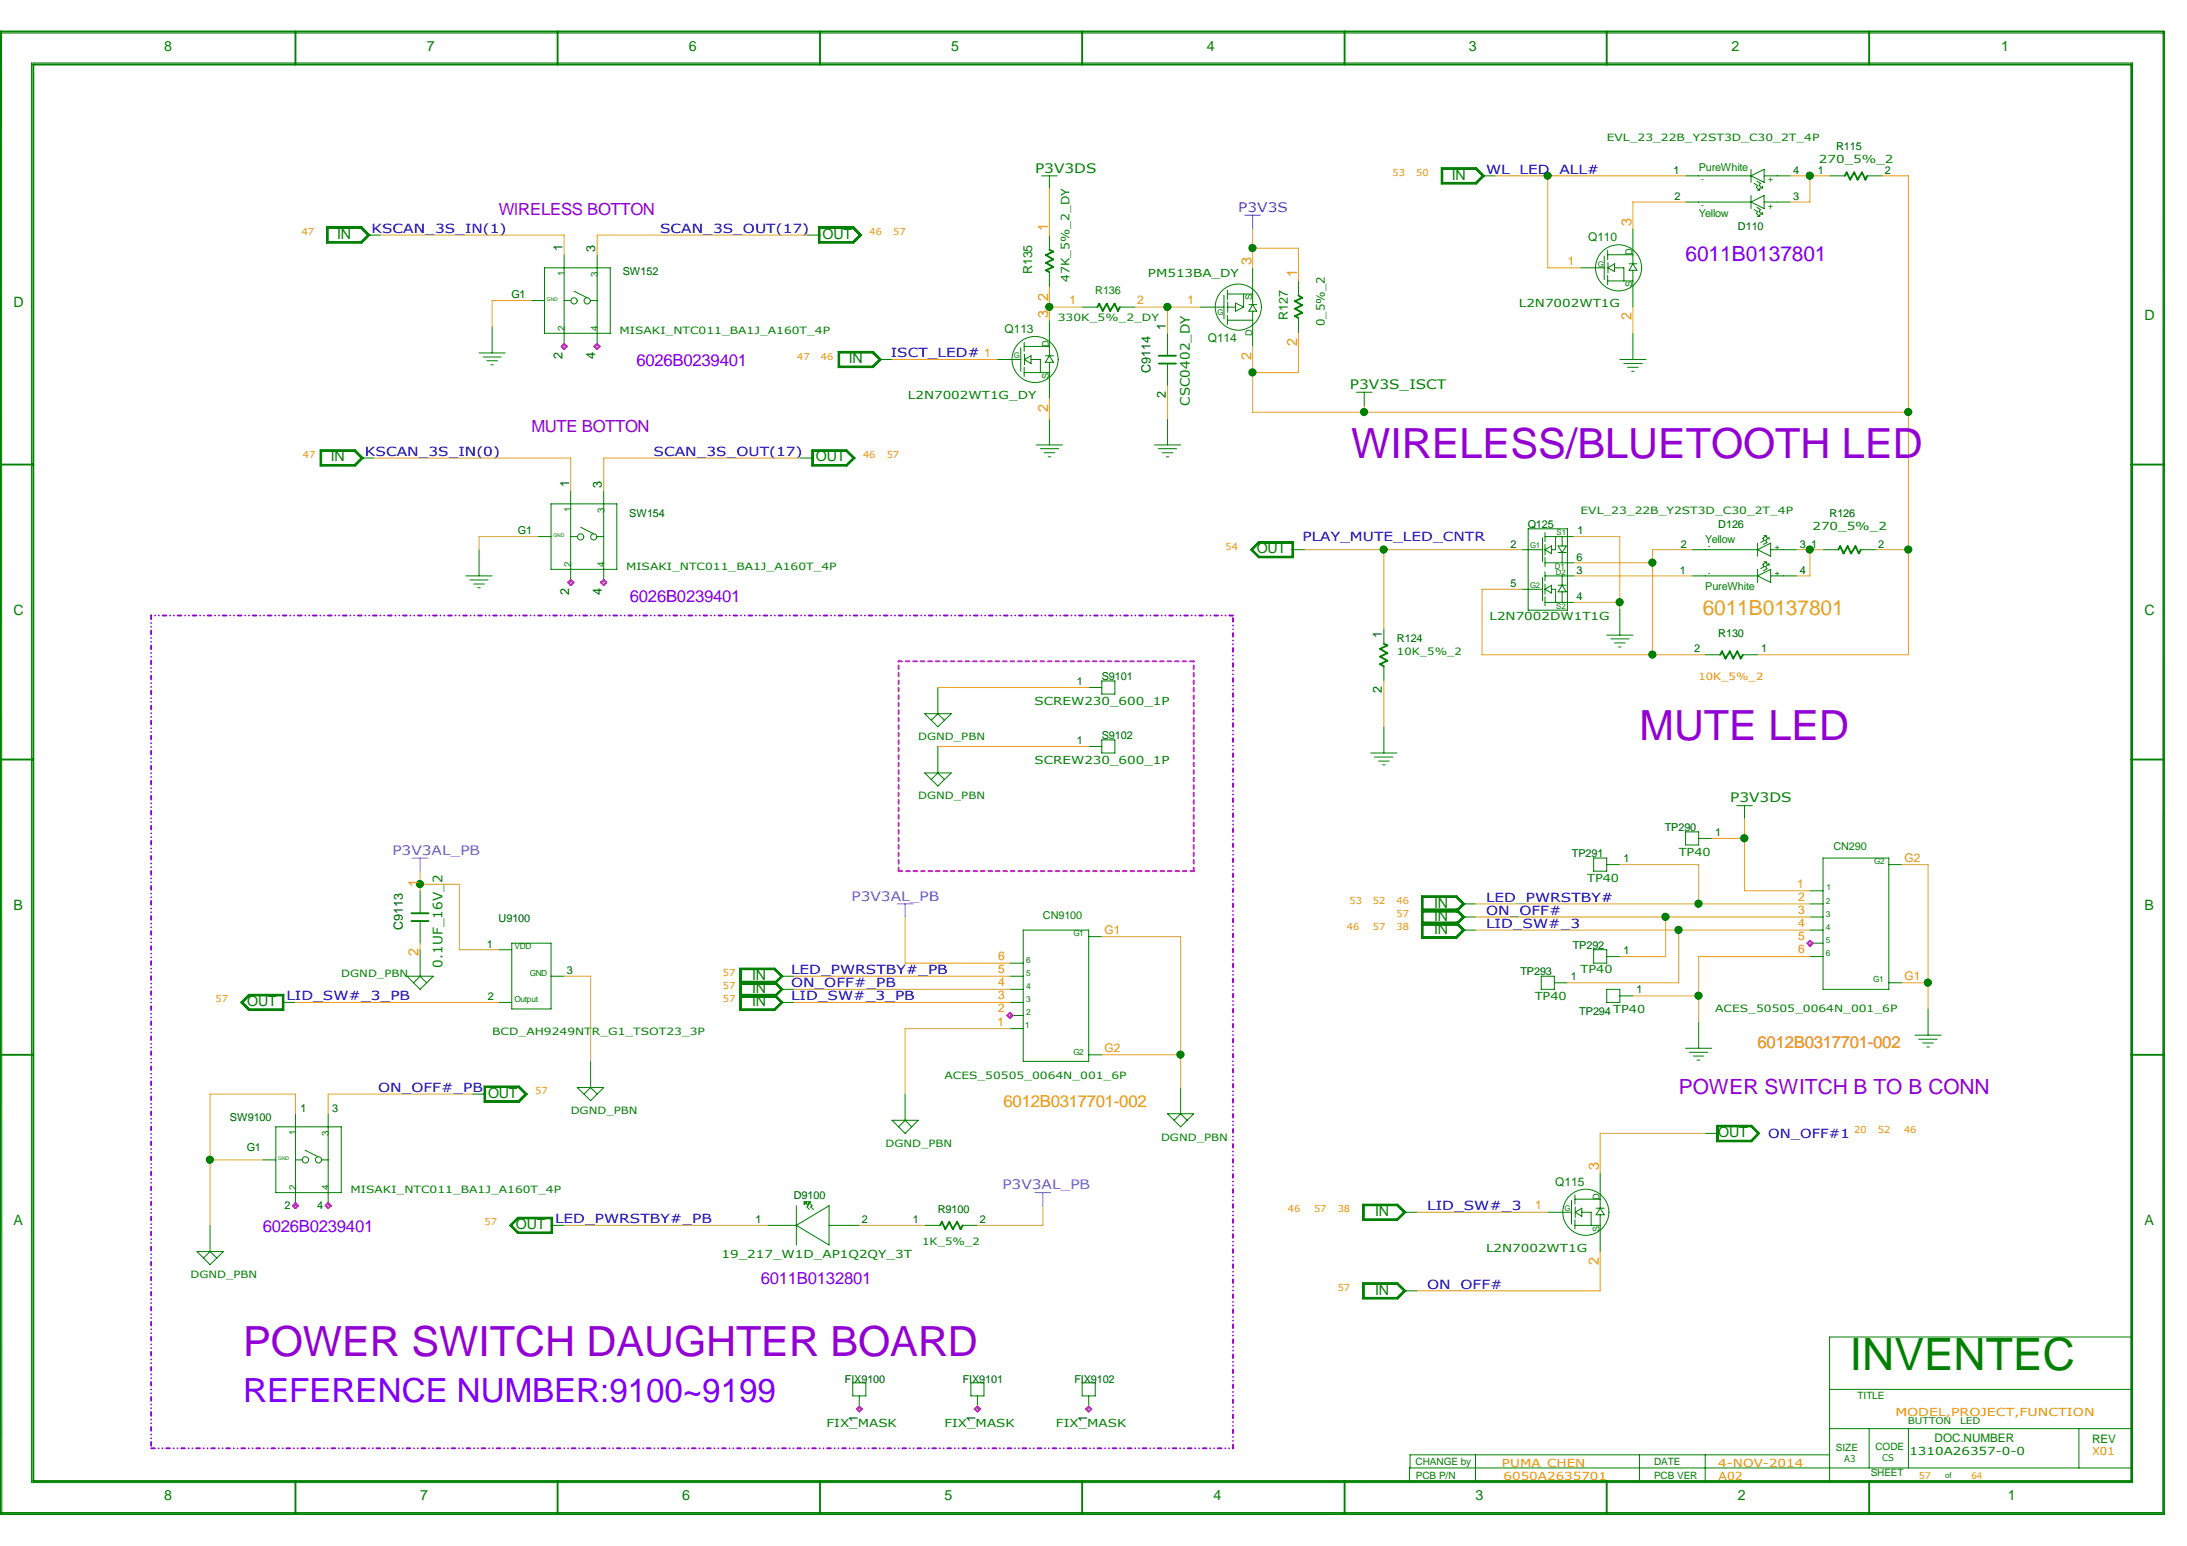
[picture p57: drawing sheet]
<svg xmlns="http://www.w3.org/2000/svg" width="297mm" height="210mm" viewBox="0 0 297 210" stroke-linecap="round" stroke-linejoin="round" font-family="sans-serif">
<defs><g id="words">
<text font-size="6.1" fill="#008000" x="251.2" y="186">INVENTEC</text>
<g font-size="5.6" fill="#9400d3">
<text x="183.5" y="62.1">WIRELESS/BLUETOOTH LED</text>
<text x="222.7" y="100.4">MUTE LED</text>
<text x="33" y="184.1">POWER SWITCH DAUGHTER BOARD</text>
</g>
<text font-size="4.5" fill="#8000ff" x="33" y="190.4">REFERENCE NUMBER:9100~9199</text>
<text font-size="2.8" fill="#8000ff" x="228.9" y="35.5">6011B0137801</text>
<text font-size="2.8" fill="#daa520" x="231.3" y="83.5">6011B0137801</text>
<text font-size="2.8" fill="#9400d3" x="228" y="148.5">POWER SWITCH B TO B CONN</text>
<g font-size="2.3" fill="#9400d3">
<text x="67.7" y="29.2">WIRELESS BOTTON</text>
<text x="72.2" y="58.6">MUTE BOTTON</text>
</g>
<g font-size="2.3" fill="#8000ff">
<text x="86.4" y="49.7">6026B0239401</text>
<text x="85.6" y="81.7">6026B0239401</text>
<text x="35.7" y="167.2">6026B0239401</text>
<text x="103.3" y="174.3">6011B0132801</text>
</g>
<text font-size="2.3" fill="#f00" x="238.7" y="142.3">6012B0317701-002</text>
<text font-size="2.3" fill="#ff8d00" x="136.3" y="150.3">6012B0317701-002</text>
<g font-size="1.9" fill="#008000">
<text x="22.3" y="6.9">8</text>
<text x="58" y="6.9">7</text>
<text x="93.6" y="6.9">6</text>
<text x="129.2" y="6.9">5</text>
<text x="163.9" y="6.9">4</text>
<text x="199.5" y="6.9">3</text>
<text x="235.2" y="6.9">2</text>
<text x="271.8" y="6.9">1</text>
<text x="197.2" y="24.4">IN</text>
<text x="45.8" y="32.4">IN</text>
<text x="111.7" y="32.4">OUT</text>
<text x="1.8" y="41.7">D</text>
<text x="291.2" y="43.4">D</text>
<text x="115.3" y="49.3">IN</text>
<text x="44.9" y="62.7">IN</text>
<text x="110.8" y="62.7">OUT</text>
<text x="170.7" y="75.1">OUT</text>
<text x="1.8" y="83.5">C</text>
<text x="291.2" y="83.5">C</text>
<text x="1.8" y="123.6">B</text>
<text x="194.8" y="125">IN</text>
<text x="194.8" y="123.2">IN</text>
<text x="291.2" y="123.6">B</text>
<text x="194.8" y="126.8">IN</text>
<text x="33.6" y="136.6">OUT</text>
<text x="102.1" y="136.6">IN</text>
<text x="102.1" y="134.8">IN</text>
<text x="102.1" y="133">IN</text>
<text x="66.3" y="149.1">OUT</text>
<text x="233.4" y="154.4">OUT</text>
<text x="1.8" y="166.3">A</text>
<text x="70.1" y="166.9">OUT</text>
<text x="186.8" y="165.1">IN</text>
<text x="291.2" y="166.3">A</text>
<text x="186.8" y="175.8">IN</text>
<text x="22.3" y="203.7">8</text>
<text x="57.1" y="203.7">7</text>
<text x="92.7" y="203.7">6</text>
<text x="128.3" y="203.7">5</text>
<text x="164.8" y="203.7">4</text>
<text x="200.4" y="203.7">3</text>
<text x="236" y="203.7">2</text>
<text x="272.7" y="203.7">1</text>
</g>
<g font-size="1.9" fill="#ff8d00">
<text x="142.4" y="31.4" transform="rotate(-90 142.4 31.4)">1</text>
<text x="170" y="36" transform="rotate(-90 170 36)">3</text>
<text x="221.6" y="30.6" transform="rotate(-90 221.6 30.6)">3</text>
<text x="142.4" y="40.8" transform="rotate(-90 142.4 40.8)">2</text>
<text x="176.2" y="37.6" transform="rotate(-90 176.2 37.6)">1</text>
<text x="142.4" y="43.1" transform="rotate(-90 142.4 43.1)">3</text>
<text x="176.2" y="47" transform="rotate(-90 176.2 47)">2</text>
<text x="221.6" y="43.5" transform="rotate(-90 221.6 43.5)">2</text>
<text x="170" y="48.8" transform="rotate(-90 170 48.8)">2</text>
<text x="142.4" y="55.9" transform="rotate(-90 142.4 55.9)">2</text>
<text x="56.9" y="120.5" transform="rotate(-90 56.9 120.5)">1</text>
<text x="56.9" y="129.8" transform="rotate(-90 56.9 129.8)">2</text>
<text x="217.2" y="158.9" transform="rotate(-90 217.2 158.9)">3</text>
<text x="217.2" y="171.7" transform="rotate(-90 217.2 171.7)">2</text>
</g>
<g font-size="1.8" fill="#008000">
<text x="140.6" y="23.5">P3V3DS</text>
<text x="183.3" y="52.8">P3V3S_ISCT</text>
<text x="161.6" y="55.1" transform="rotate(-90 161.6 55.1)">CSC0402_DY</text>
<text x="235" y="108.9">P3V3DS</text>
<text x="60.1" y="131.4" transform="rotate(-90 60.1 131.4)">0.1UF_16V_2</text>
</g>
<text font-size="1.8" fill="#0080ff" x="168.2" y="28.8">P3V3S</text>
<g font-size="1.8" fill="#1e90ff">
<text x="53.3" y="116">P3V3AL_PB</text>
<text x="115.7" y="122.3">P3V3AL_PB</text>
<text x="136.1" y="161.5">P3V3AL_PB</text>
</g>
<g font-size="1.7" fill="#00f">
<text x="201.8" y="23.6">WL_LED_ALL#</text>
<text x="50.5" y="31.6">KSCAN_3S_IN(1)</text>
<text x="89.7" y="31.6">SCAN_3S_OUT(17)</text>
<text x="121" y="48.5">ISCT_LED# 1</text>
<text x="49.6" y="61.8">KSCAN_3S_IN(0)</text>
<text x="88.8" y="61.8">SCAN_3S_OUT(17)</text>
<text x="176.9" y="73.4">PLAY_MUTE_LED_CNTR</text>
<text x="201.8" y="122.4">LED_PWRSTBY#</text>
<text x="201.8" y="124.2">ON_OFF#</text>
<text x="201.8" y="126">LID_SW#_3</text>
<text x="38.9" y="135.8">LID_SW#_3_PB</text>
<text x="107.4" y="132.2">LED_PWRSTBY#_PB</text>
<text x="107.4" y="134">ON_OFF#_PB</text>
<text x="107.4" y="135.8">LID_SW#_3_PB</text>
<text x="51.3" y="148.3">ON_OFF#_PB</text>
<text x="240.2" y="154.5">ON_OFF#1</text>
<text x="75.4" y="166.1">LED_PWRSTBY#_PB</text>
<text x="193.8" y="164.3">LID_SW#_3</text>
<text x="193.8" y="175">ON_OFF#</text>
</g>
<g font-size="1.7">
<text x="76.4" y="34.1" transform="rotate(-90 76.4 34.1)">1</text>
<text x="80.9" y="34.2" transform="rotate(-90 80.9 34.2)">3</text>
<text x="158.3" y="44.8" transform="rotate(-90 158.3 44.8)">1</text>
<text x="76.4" y="48.7" transform="rotate(-90 76.4 48.7)">2</text>
<text x="80.9" y="48.7" transform="rotate(-90 80.9 48.7)">4</text>
<text x="156.2" y="50.6" transform="rotate(-90 156.2 50.6)">C9114</text>
<text x="158.3" y="54" transform="rotate(-90 158.3 54)">2</text>
<text x="77.3" y="66.2" transform="rotate(-90 77.3 66.2)">1</text>
<text x="81.7" y="66.3" transform="rotate(-90 81.7 66.3)">3</text>
<text x="77.3" y="80.7" transform="rotate(-90 77.3 80.7)">2</text>
<text x="81.7" y="80.7" transform="rotate(-90 81.7 80.7)">4</text>
<text x="187.7" y="86.6" transform="rotate(-90 187.7 86.6)">1</text>
<text x="187.7" y="94.1" transform="rotate(-90 187.7 94.1)">2</text>
<text x="54.7" y="126.3" transform="rotate(-90 54.7 126.3)">C9113</text>
<text x="116.5" y="193" transform="rotate(-90 116.5 193)">1</text>
<text x="132.5" y="193" transform="rotate(-90 132.5 193)">1</text>
<text x="147.7" y="193" transform="rotate(-90 147.7 193)">1</text>
</g>
<g font-size="1.7" fill="#008000">
<text x="140.2" y="37.3" transform="rotate(-90 140.2 37.3)">R135</text>
<text x="174.9" y="43.5" transform="rotate(-90 174.9 43.5)">R127</text>
</g>
<g font-size="1.6" fill="#ff8d00">
<text x="212.9" y="35.9">1</text>
<text x="145.2" y="41.3">1</text>
<text x="154.5" y="41.3">2</text>
<text x="161.3" y="41.3">1</text>
<text x="258.7" y="117">G2</text>
<text x="244.1" y="120.6">1</text>
<text x="244.2" y="125.9">4</text>
<text x="244.2" y="124.1">3</text>
<text x="244.2" y="122.3">2</text>
<text x="135.6" y="130.3">6</text>
<text x="150" y="126.8">G1</text>
<text x="244.2" y="129.5">6</text>
<text x="244.2" y="127.7">5</text>
<text x="135.6" y="132.1">5</text>
<text x="135.6" y="133.9">4</text>
<text x="135.6" y="135.7">3</text>
<text x="135.6" y="137.5">2</text>
<text x="258.7" y="133">G1</text>
<text x="135.5" y="139.2">1</text>
<text x="150" y="142.8">G2</text>
<text x="208.5" y="164.2">1</text>
</g>
<g font-size="1.6" fill="#008000">
<text x="215.7" y="32.8">Q110</text>
<text x="145.2" y="38.2" transform="rotate(-90 145.2 38.2)">47K_5%_2_DY</text>
<text x="136.4" y="45.2">Q113</text>
<text x="164" y="46.5">Q114</text>
<text x="180" y="44.3" transform="rotate(-90 180 44.3)">0_5%_2</text>
<text x="211.2" y="161">Q115</text>
<text x="262.8" y="195.8">DOC.NUMBER</text>
<text x="284.1" y="195.9">REV</text>
</g>
<g font-size="1.5">
<text x="227.3" y="23.6">1</text>
<text x="243.5" y="23.6">4</text>
<text x="246.9" y="23.6">1</text>
<text x="249.4" y="20.4">R115</text>
<text x="256" y="23.6">2</text>
<text x="227.4" y="27.1">2</text>
<text x="243.5" y="27.1">3</text>
<text x="236" y="31.3">D110</text>
<text x="69.5" y="40.5">G1</text>
<text x="84.6" y="37.3">SW152</text>
<text x="85.5" y="70.2">SW154</text>
<text x="207.5" y="71.7">Q125</text>
<text x="233.4" y="71.8">D126</text>
<text x="248.5" y="70.2">R126</text>
<text x="70.4" y="72.6">G1</text>
<text x="205.1" y="74.3">2</text>
<text x="214.1" y="77.9">3</text>
<text x="214.1" y="76.1">6</text>
<text x="214.2" y="72.6">1</text>
<text x="228.2" y="77.9">1</text>
<text x="228.3" y="74.3">2</text>
<text x="244.4" y="74.3">3</text>
<text x="244.4" y="77.9">4</text>
<text x="246" y="74.3">1</text>
<text x="255.1" y="74.3">2</text>
<text x="205.1" y="79.7">5</text>
<text x="214.1" y="81.4">4</text>
<text x="189.7" y="87.2">R124</text>
<text x="230.1" y="88.6">2</text>
<text x="233.4" y="86.5">R130</text>
<text x="239.2" y="88.6">1</text>
<text x="146.3" y="93">1</text>
<text x="149.6" y="92.3">S9101</text>
<text x="146.3" y="101">1</text>
<text x="149.6" y="100.3">S9102</text>
<text x="226.1" y="112.8">TP290</text>
<text x="233" y="113.5">1</text>
<text x="213.5" y="116.4">TP291</text>
<text x="220.5" y="117.1">1</text>
<text x="67.7" y="125.2">U9100</text>
<text x="66.1" y="128.7">1</text>
<text x="213.6" y="128.8">TP292</text>
<text x="220.5" y="129.5">1</text>
<text x="66.2" y="135.8">2</text>
<text x="77" y="132.2">3</text>
<text x="206.5" y="132.4">TP293</text>
<text x="213.4" y="133.1">1</text>
<text x="214.5" y="137.8">TP294 TP40</text>
<text x="222.3" y="134.9">1</text>
<text x="31.2" y="152.1">SW9100</text>
<text x="40.8" y="150.9">1</text>
<text x="45.1" y="150.9">3</text>
<text x="33.5" y="156.3">G1</text>
<text x="38.6" y="164.1">2</text>
<text x="43.1" y="164.1">4</text>
<text x="102.6" y="166.1">1</text>
<text x="107.8" y="162.9">D9100</text>
<text x="117" y="166.1">2</text>
<text x="124" y="166.1">1</text>
<text x="127.4" y="164.6">R9100</text>
<text x="133.1" y="166.1">2</text>
<text x="114.8" y="187.8">FIX9100</text>
<text x="130.8" y="187.8">FIX9101</text>
<text x="145.9" y="187.8">FIX9102</text>
</g>
<g font-size="1.5" fill="#008000">
<text x="230.7" y="23.3">PureWhite</text>
<text x="247.1" y="22.1">270_5%_2</text>
<text x="230.7" y="29.5">Yellow</text>
<text x="148.8" y="40">R136</text>
<text x="155.9" y="37.6">PM513BA_DY</text>
<text x="206.3" y="41.7">L2N7002WT1G</text>
<text x="123.3" y="54.1">L2N7002WT1G_DY</text>
<text x="246.2" y="72">270_5%_2</text>
<text x="231.6" y="73.8">Yellow</text>
<text x="231.6" y="80.1">PureWhite</text>
<text x="202.3" y="84.2">L2N7002DW1T1G</text>
<text x="140.5" y="95.7">SCREW230_600_1P</text>
<text x="140.5" y="103.7">SCREW230_600_1P</text>
<text x="215.6" y="119.7">TP40</text>
<text x="228" y="116.2">TP40</text>
<text x="249" y="115.4">CN290</text>
<text x="141.6" y="124.8">CN9100</text>
<text x="208.4" y="135.7">TP40</text>
<text x="214.7" y="132.2">TP40</text>
<text x="98" y="170.8">19_217_W1D_AP1Q2QY_3T</text>
<text x="201.8" y="169.9">L2N7002WT1G</text>
<text x="112.3" y="193.8">FIX_MASK</text>
<text x="128.3" y="193.8">FIX_MASK</text>
<text x="143.4" y="193.8">FIX_MASK</text>
<text x="259.3" y="197.5">1310A26357-0-0</text>
</g>
<g font-size="1.5" fill="#ff8d00">
<text x="257.4" y="192.2">MODEL,PROJECT,FUNCTION</text>
<text x="284.1" y="197.5">X01</text>
<text x="204" y="199.1">PUMA CHEN</text>
<text x="204.2" y="200.9">6050A2635701</text>
<text x="233.4" y="199.1">4-NOV-2014</text>
<text x="233.4" y="200.9">A02</text>
</g>
<g font-size="1.4" fill="#008000">
<text x="218.2" y="19.1">EVL_23_22B_Y2ST3D_C30_2T_4P</text>
<text x="84.2" y="45.3">MISAKI_NTC011_BA1J_A160T_4P</text>
<text x="143.7" y="43.5">330K_5%_2_DY</text>
<text x="214.7" y="69.7">EVL_23_22B_Y2ST3D_C30_2T_4P</text>
<text x="85" y="77.3">MISAKI_NTC011_BA1J_A160T_4P</text>
<text x="189.7" y="88.9">10K_5%_2</text>
<text x="124.7" y="100.5">DGND_PBN</text>
<text x="124.7" y="108.5">DGND_PBN</text>
<text x="46.4" y="132.6">DGND_PBN</text>
<text x="233" y="137.4">ACES_50505_0064N_001_6P</text>
<text x="66.8" y="140.6">BCD_AH9249NTR_G1_TSOT23_3P</text>
<text x="128.3" y="146.4">ACES_50505_0064N_001_6P</text>
<text x="77.5" y="151.3">DGND_PBN</text>
<text x="120.3" y="155.7">DGND_PBN</text>
<text x="157.7" y="154.9">DGND_PBN</text>
<text x="47.6" y="162">MISAKI_NTC011_BA1J_A160T_4P</text>
<text x="25.9" y="173.5">DGND_PBN</text>
<text x="125.3" y="169.1">1K_5%_2</text>
<text x="252.3" y="189.9">TITLE</text>
<text x="249.3" y="197">SIZE</text>
<text x="254.7" y="196.9">CODE</text>
<text x="192.3" y="198.8">CHANGE by</text>
<text x="192.3" y="200.7">PCB P/N</text>
<text x="224.7" y="198.8">DATE</text>
<text x="224.7" y="200.7">PCB VER</text>
<text x="254.1" y="200.4">SHEET</text>
</g>
<text font-size="1.4" fill="#ff8d00" x="230.7" y="92.4">10K_5%_2</text>
<g font-size="1.3" fill="#ff8d00">
<text x="189.1" y="23.9">53</text>
<text x="192.4" y="23.9">50</text>
<text x="41" y="31.9">47</text>
<text x="118.1" y="31.9">46</text>
<text x="121.3" y="31.9">57</text>
<text x="108.3" y="48.8">47</text>
<text x="111.5" y="48.8">46</text>
<text x="41.1" y="62.2">47</text>
<text x="117.2" y="62.2">46</text>
<text x="120.4" y="62.2">57</text>
<text x="166.5" y="74.6">54</text>
<text x="183.3" y="122.7">53</text>
<text x="186.5" y="122.7">52</text>
<text x="189.7" y="124.5">57</text>
<text x="189.7" y="122.7">46</text>
<text x="182.9" y="126.3">46</text>
<text x="186.5" y="126.3">57</text>
<text x="189.7" y="126.3">38</text>
<text x="29.3" y="136.1">57</text>
<text x="98.2" y="132.5">57</text>
<text x="98.2" y="134.3">57</text>
<text x="98.2" y="136.1">57</text>
<text x="72.7" y="148.5">57</text>
<text x="251.8" y="153.9">20</text>
<text x="255.1" y="153.9">52</text>
<text x="258.6" y="153.9">46</text>
<text x="65.8" y="166.4">57</text>
<text x="174.9" y="164.6">46</text>
<text x="178.5" y="164.6">57</text>
<text x="181.7" y="164.6">38</text>
<text x="181.7" y="175.3">57</text>
<text x="260.6" y="200.7">57</text>
<text x="267.8" y="200.7">64</text>
</g>
<g font-size="1.3" fill="#008000">
<text x="221.7" y="34.6" transform="rotate(-90 221.7 34.6)">D</text>
<text x="76.7" y="37.5" transform="rotate(-90 76.7 37.5)">1</text>
<text x="81.2" y="37.5" transform="rotate(-90 81.2 37.5)">3</text>
<text x="170" y="40.7" transform="rotate(-90 170 40.7)">S</text>
<text x="221.7" y="39" transform="rotate(-90 221.7 39)">S</text>
<text x="76.7" y="45" transform="rotate(-90 76.7 45)">2</text>
<text x="81.2" y="45" transform="rotate(-90 81.2 45)">4</text>
<text x="142.4" y="47.1" transform="rotate(-90 142.4 47.1)">D</text>
<text x="170" y="45.7" transform="rotate(-90 170 45.7)">D</text>
<text x="142.4" y="51.5" transform="rotate(-90 142.4 51.5)">S</text>
<text x="77.6" y="69.6" transform="rotate(-90 77.6 69.6)">1</text>
<text x="82.1" y="69.6" transform="rotate(-90 82.1 69.6)">3</text>
<text x="77.6" y="77" transform="rotate(-90 77.6 77)">2</text>
<text x="82.1" y="77" transform="rotate(-90 82.1 77)">4</text>
<text x="40.2" y="154.1" transform="rotate(-90 40.2 154.1)">1</text>
<text x="44.7" y="154.2" transform="rotate(-90 44.7 154.2)">3</text>
<text x="40.2" y="161.6" transform="rotate(-90 40.2 161.6)">2</text>
<text x="44.7" y="161.6" transform="rotate(-90 44.7 161.6)">4</text>
<text x="217.3" y="167.3" transform="rotate(-90 217.3 167.3)">S</text>
<text x="217.3" y="162.9" transform="rotate(-90 217.3 162.9)">D</text>
<text x="259.1" y="193.4">BUTTON</text>
<text x="266.2" y="193.4">LED</text>
<text x="250.5" y="198.5">A3</text>
<text x="255.6" y="198.4">CS</text>
</g>
<g font-size="1.1" fill="#008000">
<text x="231.1" y="28.3">-</text>
<text x="231.1" y="24.7">-</text>
<text x="240.2" y="24.8">+</text>
<text x="240.2" y="28.4">+</text>
<text x="217" y="36.2">G</text>
<text x="165.4" y="42.7">G</text>
<text x="137.7" y="48.6">G</text>
<text x="207.8" y="74.5">G1</text>
<text x="211.2" y="77.3">D1</text>
<text x="211.4" y="72.7">S1</text>
<text x="231.9" y="74.6">-</text>
<text x="241" y="74.6">+</text>
<text x="207.8" y="79.8">G2</text>
<text x="211.3" y="78">D2</text>
<text x="211.4" y="82.7">S2</text>
<text x="231.9" y="78.1">-</text>
<text x="241" y="78.2">+</text>
<text x="254.5" y="117.3">G2</text>
<text x="248" y="124.5">3</text>
<text x="248" y="122.7">2</text>
<text x="248.1" y="120.9">1</text>
<text x="69.9" y="128.9">VDD</text>
<text x="139.4" y="130.7">6</text>
<text x="145.8" y="127.1">G1</text>
<text x="248" y="129.8">6</text>
<text x="248" y="128">5</text>
<text x="248" y="126.2">4</text>
<text x="69.9" y="136.1">Output</text>
<text x="72" y="132.5">GND</text>
<text x="139.4" y="132.5">5</text>
<text x="139.4" y="134.3">4</text>
<text x="139.4" y="136.1">3</text>
<text x="139.4" y="137.8">2</text>
<text x="254.4" y="133.4">G1</text>
<text x="139.2" y="139.6">1</text>
<text x="145.8" y="143.2">G2</text>
<text x="212.5" y="164.4">G</text>
<text x="264.2" y="200.6">of</text>
</g>
<g font-size=".7" fill="#008000">
<text x="74.3" y="40.8">GND</text>
<text x="75.2" y="72.9">GND</text>
<text x="37.8" y="157.5">GND</text>
</g>
</g></defs>
<g fill="none" stroke="#008000" stroke-width=".25">
<path d="M0 4.3h293.9v201.3h-293.9zM40.1 4.3v4.5M75.7 4.3v4.5M111.4 4.3v4.5M147 4.3v4.5M182.6 4.3v4.5M218.2 4.3v4.5M253.9 4.3v4.5M289.5 8.8h-285v192.3h285M289.5 8.7v192.4M142.5 33.9l.5 .3-.9 .4 .9 .6-.9 .5 .9 .5-.9 .5 .4 .3M250.6 23.9l.2-.5 .5 1 .5-1 .5 1 .6-1 .5 1 .2-.5"/>
<path d="M149.1 41.7l.2-.5 .5 1 .5-1 .5 1 .6-1 .4 1 .3-.5M157.4 48.3h2.3M157.4 49.4h2.3M176.4 40.1l.5 .3-1 .5 1 .5-1 .5 1 .6-1 .4 .5 .3M0 63.1h4.5M249.7 74.6l.2-.4 .5 .9 .5-.9 .5 .9 .6-.9 .5 .9 .2-.5M289.5 63.1h4.4M188 87.4l.4 .2-1 .5 1 .6-1 .5 1 .5-1 .5 .6 .3M233.6 88.9l.3-.5 .5 1 .5-1 .5 1 .6-1 .4 1 .3-.5M0 103.1h4.5M289.5 103.1h4.4M55.9 124h2.3"/>
<path d="M55.9 125.1h2.3M0 143.2h4.5M289.5 143.2h4.4M127.7 166.4l.2-.5 .5 1 .5-1 .5 1 .6-1 .5 1 .3-.5M40.1 201.1v4.5M75.7 201.1v4.5M111.4 201.1v4.5M147 201.1v4.5M182.6 201.1v4.5M218.2 201.1v4.5M253.9 201.1v4.5"/>
</g>
<g fill="none" stroke="#008000" stroke-width=".14">
<path d="M.2 4.4l.1 201M.3 4.5h293.4M4.3 8.6v192.7M4.3 8.6h285.3v192.7h-285.3M293.8 4.5l-.1 200.9h-293.4M44.4 30.8h4.7l1.1 1.1-1.1 1.1h-4.7zM44.4 30.9h4.7l1 1-1 1h-4.7zM44.5 30.9h4.6l.9 1-.9 1h-4.6zM44.6 31h4.4l.9 .9-.9 .9h-4.4zM49.9 31.9h1.8M74 36.4h8.9v8.9h-8.9zM76.6 34.6v12.4"/>
<path d="M78 39.5l1.8 .9M81.1 34.6v12.4M109.6 31.9h1.8M111.2 30.8h4.7l1.1 1.1-1.1 1.1h-4.7zM111.2 30.9h4.7l1 1-1 1h-4.7zM111.3 30.9h4.6l.9 1-.9 1h-4.6zM111.4 31h4.4l.9 .9-.9 .9h-4.4zM141.5 23.9h2.1M142.5 23.9v1.8M142.5 31.9v2M142.5 37v2M166.7 39.4v1.3"/>
<path d="M166.7 39.9h3.4M168.9 39.9v1.8M170.1 36.4v5M176.4 38.1v2M195.7 22.8h4.8l1.1 1.1-1.1 1.1h-4.8zM195.8 22.9h4.7l1 1-1 1h-4.7zM195.9 22.9h4.5l1 1-1 .9h-4.5zM196 23h4.4l.9 .9-.9 .9h-4.4zM201.3 23.9h1.8M214.7 36.4h3.2M217.9 34.8v3.2M218.4 34.6h3.4"/>
<path d="M218.4 34v1.3M218.4 37.4v1.3M218.4 38.1h3.4M218.4 36.4l.9-.6v1.1zM218.4 35.6v1.5M219.3 36.4h1.3v1.7M221.3 35.8h1M221.8 35.8l.5 .9h-1zM221.8 31v4.8M221.8 36.7v5M228.9 27.4h8.9M228.9 23.9h8.9"/>
<path d="M237.8 27.4l1.8-.9v1.8zM237.8 23.9l1.8-.9v1.8zM237.8 23v1.8M237.8 26.5v1.8M238.2 28.4l.5 .3-.2 .3 .5 .4v-.3M238.2 24.9l.5 .3-.2 .2 .5 .4v-.2M238.6 24.6l.5 .3-.2 .3 .5 .3h-.3M238.6 28.2l.5 .2-.2 .3 .4 .3M238.7 29.4h.3M238.7 25.8h.3M239.4 28.8v.3h-.3M239.4 25.3v.2"/>
<path d="M239.6 27.4h1.7M239.6 23.9h3.6M241.4 27.4h1.8M248.5 23.9h2.1M253.6 23.9h2M65.1 47.9h3.5M65.6 48.5h2.5M66.1 49h1.5M66.7 49.5h.3M66.8 44.4v3.5M72.2 40.8h1.8M76.6 40.8h.9"/>
<path d="M80.2 40.8h.9M113.8 47.7h4.8l1.1 1.1-1.1 1.1h-4.8zM113.9 47.8h4.7l1 1-1 1.1h-4.7zM114 47.9h4.5l1 .9-1 1h-4.5zM114 47.9h4.5l.9 .9-.9 .9h-4.5zM119.4 48.8h1.8M135.4 48.8h3.2M138.6 47.2v3.2M139.1 47h3.4M139.1 46.5v1.2M139.1 49.9v1.2M139.1 50.6h3.4"/>
<path d="M139.1 48.8l.9-.5v1.1zM139.1 48.1v1.4M140 48.8h1.3v1.8M142 48.3h1.1M142.5 43.5v4.8M142.5 49.2v4.9M142.5 56.9v3.5M142.5 48.3l.6 .9h-1.1zM147 41.7h2.1M152.1 41.7h2M158.6 45.3v3M158.6 49.4v3"/>
<path d="M158.6 56.9v3.5M163 41.7h3.2M166.2 40.1v3.2M166.7 42.8v1.3M166.7 43.5h3.4M166.7 41.7h1.1M166.7 41v1.4M167.8 41.1l1.1 .6-1.1 .5zM169.6 41.4h1.1M170.1 41.4l.6 .8h-1.1zM170.1 42.2v4.8M176.4 43.2v2.1"/>
<path d="M184.2 53.3h2.1M185.3 53.3v1.8M220 48.8h3.6M220.6 49.4h2.5M221.1 49.9h1.4M221.6 50.4h.4M221.8 45.3v3.5M43.5 61.1h4.8l1.1 1.1-1.1 1.1h-4.8zM43.6 61.1h4.6l1 1.1-1 1h-4.6zM43.6 61.2h4.6l.9 1-.9 1h-4.6zM43.7 61.3h4.4l.9 .9-.9 .9h-4.4zM49 62.2h1.8"/>
<path d="M63.3 78.2h3.5M63.8 78.7h2.5M64.3 79.3h1.5M64.9 79.8h.3M65.1 74.6v3.6M73.1 72.9h1.7M74.8 68.4h9v8.9h-9zM77.5 72.9h.9M77.5 66.6v12.5M78.9 71.6l1.7 .9M81.1 72.9h.9M82 66.6v12.5"/>
<path d="M108.7 62.2h1.8M110.3 61.1h4.7l1.2 1.1-1.2 1.1h-4.7zM110.3 61.1h4.7l1 1.1-1 1h-4.7zM110.4 61.2h4.6l.9 1-.9 1h-4.6zM110.5 61.3h4.4l.9 .9-.9 .9h-4.4zM140.8 60.4h3.5M141.3 60.9h2.5M141.8 61.5h1.5M142.4 62h.3M156.8 60.4h3.6M157.3 60.9h2.5M157.9 61.5h1.4"/>
<path d="M158.4 62h.3M169.8 74.6l1.1-1.1h4.8v2.2h-4.8zM169.9 74.6l1.1-1h4.6v2.1h-4.6zM170.1 74.6l.9-.9h4.5v1.8h-4.5zM171 73.7h4.6v1.9h-4.6l-1-1zM175.5 74.6h1.7M206.7 74.6h2.8M207.6 71.8h5.3v11h-5.3zM209.5 73v3.2M209.5 78.4v3.2M209.8 74.6l.9-.5v1.1zM209.8 72.3v1.2"/>
<path d="M209.8 73.9v1.5M209.8 75.7v1.2M209.8 77.6v1.3M209.8 79.3v1.4M209.8 78.2h4M209.8 76.4h4M209.8 72.9h4M211.3 72.9v1.7h-.6M211.6 79.5h1.1M211.6 74.1h1.1l-.5 .9zM211.6 75h1.1M212.2 79.5l.5 .8h-1.1z"/>
<path d="M212.2 72.9v1.2M212.2 75v1.4M212.2 78.2v1.3M229.8 74.6h8.9M229.8 78.2h8.9M238.7 74.6l1.8-.9v1.8zM238.7 78.2l1.8-.9v1.8zM238.7 73.7v1.8M238.7 77.3v1.8M239.6 72.7h.3M239.6 76.3h.3M239.9 73v-.3l-.5 .4 .2 .3-.5 .3"/>
<path d="M239.9 76.5v-.2l-.5 .3 .2 .3-.5 .3M239.9 76.6h.4l-.5 .3 .2 .3-.5 .3M239.9 73h.4v.2M240.2 73.1l-.4 .3 .2 .3-.5 .2M240.3 76.6v.2M240.5 74.6h1.7M240.5 78.2h3.5M242.3 74.6h1.7M247.6 74.6h2.1M252.7 74.6h2.1M125.6 96.9h3.6l-1.8 1.8zM127.4 96.9l.9 .9"/>
<path d="M127.4 96.9l-.9 .9M127.4 93.3v3.6M147.9 93.3h1.7M149.6 92.5h1.8v1.7h-1.8zM188 85.3v2.1M188 90.5v2M188 98.7v3.5M206.7 80h2.8M209.8 80l.9-.5v1zM209.8 81v1.3M209.8 81.8h4M210.7 80h.6v1.8"/>
<path d="M212.2 80.3v1.5M218.2 86.2h3.6M218.8 86.7h2.5M219.3 87.3h1.4M219.8 87.8h.4M220 82.7v3.5M231.6 88.9h2M236.7 88.9h2M125.6 104.9h3.6l-1.8 1.8zM127.4 101.3v3.6M127.4 104.9l.9 .9M127.4 104.9l-.9 .9"/>
<path d="M147.9 101.3h1.7M149.6 100.5h1.8v1.7h-1.8zM186.2 102.2h3.5M186.7 102.8h2.5M187.2 103.3h1.5M187.8 103.8h.3M216.4 116.5h1.8v1.8h-1.8zM218.2 117.4h1.8M228.9 112.9h1.8v1.8h-1.8zM230.7 113.8h1.8M235.9 109.4h2.1M236.9 109.4v1.8"/>
<path d="M247.6 116.5h8.9v17.8h-8.9zM256.5 117.4h1.8M32.7 136.1l1.1-1.1h4.8v2.2h-4.8zM32.9 136.1l1-1h4.5v1.9h-4.5zM33 136.1l.9-.9h4.5v1.8h-4.5zM33.8 135h4.7v2.1h-4.7l-1-1zM38.4 136.1h1.7M55.3 132.5h3.5l-1.7 1.8zM57.1 132.5l.9 .9M57.1 132.5l-.9 .9M57.1 120.9v3.1M57.1 125.1v3"/>
<path d="M57.1 128.9v3.6M67.7 136.1h1.8M67.7 128.9h1.8M69.5 128.1h5.3v8.9h-5.3zM74.8 132.5h1.8M100.5 133.6h4.7l1.1-1.1-1.1-1.1h-4.7v5.8h4.7l1.1-1.1-1.1-1.1h-4.7M100.5 133.2h4.7l1.1 1.1-1.1 1.1h-4.7M100.5 133.6h4.7l1.1-1.1-1.1-1h-4.7v5.6h4.7l1.1-1-1.1-1.1h-4.7M100.5 133.3h4.7l1.1 1-1.1 1h-4.7M100.6 133.5h4.6l.9-1-.9-.9h-4.6v5.4h4.6l.9-.9-.9-1h-4.6M100.6 133.3h4.6l.9 1-.9 1h-4.6M100.7 133.4h4.5"/>
<path d="M100.7 135.2h4.5M105.2 133.4l.8 .9M105.2 135.2l.8 .9M106 132.5h1.8M106 132.5l-.8-.8h-4.5v5.3h4.5l.8-.9M106 132.5l-.8 .9M106 134.3l-.8 .9M106 134.3h1.8M106 136.1h1.8M137.2 132.5h1.8M137.2 134.3h1.8M137.2 136.1h1.8"/>
<path d="M137.2 130.8h1.8M137.2 139.7h1.8M137.2 137.9h1.8M139 126.3h8.9v17.8h-8.9zM147.9 127.2h1.7M193.1 123.8h4.8l1.1-1.1-1.1-1.1h-4.8v5.8h4.8l1.1-1.1-1.1-1.1h-4.8M193.1 123.4h4.8l1.1 1.1-1.1 1.1h-4.8M193.2 123.8h4.6l1-1.1-1-1h-4.6v5.6h4.6l1-1-1-1h-4.6M193.2 123.5h4.6l1 1-1 1.1h-4.6M193.2 123.7h4.6l1-1-1-.9h-4.6v5.5h4.6l1-1-1-1h-4.6M193.2 123.6h4.6l1 .9-1 1h-4.6M193.3 123.6h4.4"/>
<path d="M193.3 125.4h4.4M197.7 123.6l.9 .9M197.7 125.4l.9 .9M198.6 122.7l-.9-.9h-4.4v5.4h4.4l.9-.9M198.6 122.7l-.9 .9M198.6 122.7h1.8M198.6 124.5l-.9 .9M198.6 124.5h1.8M198.6 126.3h1.8M209.3 132.5h1.8v1.8h-1.8zM211.1 133.4h1.8M216.4 128.9h1.8v1.9h-1.8z"/>
<path d="M218.2 134.3h1.8v1.8h-1.8zM218.2 129.9h1.8M220 135.2h1.8M230.7 138.8v3.5M245.8 122.7h1.8M245.8 124.5h1.8M245.8 126.3h1.8M245.8 128.1h1.8M245.8 129.9h1.8M245.8 120.9h1.8M256.5 133.4h1.8M261.9 137v3.5"/>
<path d="M35.7 157.5h1.8M37.5 153h8.9v8.9h-8.9zM40.1 151.2v12.5M40.1 157.5h.9M41.4 156.2l1.8 .9M43.7 157.5h.9M44.6 151.2v12.5M64.2 148.5h1.8M65.7 147.4h4.8l1.1 1.1-1.1 1.1h-4.8zM65.8 147.5h4.7l1 1-1 1.1h-4.7zM65.9 147.6h4.5l1 .9-1 1h-4.5zM66 147.7h4.4l.9 .8-.9 .9h-4.4z"/>
<path d="M78.4 147.7h3.6l-1.8 1.7zM80.2 147.7l.9 .8M80.2 147.7l-.9 .8M80.2 144.1v3.6M121.2 152.1h3.5l-1.8 1.8zM122.9 152.1l.9 .9M122.9 152.1l-.9 .9M122.9 148.5v3.6M147.9 143.2h1.7M158.6 151.2h3.5l-1.7 1.8zM160.4 151.2l.8 .9M160.4 151.2l-.9 .9"/>
<path d="M160.4 147.7v3.5M217.3 159.3v4.7M228.9 142.3h3.6M229.4 142.9h2.5M230 143.4h1.4M230.5 143.9h.4M231.6 153.9h1.8M233.2 152.8h4.7l1.1 1.1-1.1 1.1h-4.7zM233.2 152.9h4.7l1 1-1 1h-4.7zM233.3 153h4.6l.9 .9-.9 1h-4.6zM233.4 153h4.4l.9 .9-.9 .9h-4.4zM260.1 140.5h3.5"/>
<path d="M260.6 141.1h2.5M261.2 141.6h1.4M261.7 142.2h.3M26.8 169.9h3.5l-1.8 1.8zM28.5 169.9l1 .9M28.5 169.9l-.9 .9M28.5 166.4v3.5M69.2 166.4l1.1-1.1h4.8v2.2h-4.8zM69.5 166.4l.9-.9h4.4v1.8h-4.4zM70.3 165.4h4.7v2h-4.7l-1-1zM70.4 165.4h4.5v1.9h-4.5l-1-.9zM74.8 166.4h1.8"/>
<path d="M104.3 166.4h3.9M108.2 166.4l4.4-2.7v5.3zM108.2 163.7v5.3M109.2 163.2h.4l-.4 .3zM109.4 163.3l.4 .4-.2 .2 .3 .3M109.8 163.2h.3l-.3 .3zM109.9 163.3l.4 .4-.2 .2 .4 .3M112.6 166.4h4.1M125.6 166.4h2.1M130.8 166.4h2M185.1 163.5h4.7l1.2 1.1-1.2 1.1h-4.7zM185.1 174.2h4.7l1.2 1.1-1.2 1.1h-4.7z"/>
<path d="M185.1 163.6h4.7l1 1-1 1h-4.7zM185.1 174.2h4.7l1 1.1-1 1h-4.7zM185.2 163.6h4.6l1 1-1 1h-4.6zM185.2 174.3h4.6l1 1-1 .9h-4.6zM185.3 163.7h4.4l.9 .9-.9 .9h-4.4zM185.3 174.4h4.4l.9 .9-.9 .8h-4.4zM190.6 164.6h1.8M190.6 175.3h1.8M210.2 164.6h3.2M213.4 163v3.2M213.9 166.4h3.4M213.9 162.8h3.4"/>
<path d="M213.9 162.2v1.3M213.9 165.6v1.3M213.9 164.6l.9-.6v1.1zM213.9 163.9v1.4M214.8 164.6h1.3v1.8M216.8 164h1.1M217.3 164l.6 .9h-1.1zM217.3 164.9v5M115.8 187.7h1.8v1.8h-1.8zM116.7 189.5v1.8M131.9 187.7h1.7v1.8h-1.7zM132.8 189.5v1.8"/>
<path d="M147 187.7h1.8v1.8h-1.8zM147.9 189.5v1.8M191.4 199.3v1.8M200.4 197.5v3.6M222.7 197.5v3.6M231.6 197.5v3.6M248.5 197.5h-57v1.8h98M248.5 181.5v19.6M248.5 194h41M248.5 188.6h41M248.6 181.5h41M253.9 194v5.3"/>
<path d="M259.2 194v5.3M282.4 194v5.3"/>
<circle cx="219.8" cy="36.4" r="3.1"/>
<circle cx="78" cy="40.8" r=".43"/>
<circle cx="79.7" cy="40.8" r=".43"/>
<circle cx="140.6" cy="48.8" r="3.1"/>
<circle cx="168.2" cy="41.7" r="3.1"/>
<circle cx="78.9" cy="72.9" r=".43"/>
<circle cx="80.6" cy="72.9" r=".43"/>
<circle cx="41.5" cy="157.5" r=".43"/>
<circle cx="43.3" cy="157.5" r=".43"/>
<circle cx="215.4" cy="164.6" r="3.1"/>
</g>
<g fill="none" stroke="#daa520" stroke-width=".14">
<path d="M51.7 31.9h24.9v2.7M109.6 31.9h-28.5v2.7M142.5 25.7v6.2M142.5 39v4.5M170.1 31v5.4M170.1 33.7h6.3v4.4M203.1 23.9h25.8M210.2 23.9v12.5h4.5M228.9 27.4h-7.1v3.6M243.2 23.9h5.3M245.8 23.9v3.5h-2.6M255.6 23.9h3.6v65h-20.5"/>
<path d="M72.2 40.8h-5.4v3.6M121.2 48.8h14.2M142.5 54.1v2.8M142.5 41.7h4.5M154.1 41.7h8.9M158.6 41.7v3.6M158.6 52.4v4.5M170.1 47v9h89.1M176.4 45.3v5.3h-6.3M185.3 55.1v.9M221.8 41.7v3.6M50.8 62.2h26.7v4.4"/>
<path d="M73.1 72.9h-8v1.7M108.7 62.2h-26.7v4.4M177.2 74.6h29.5M188 74.6v10.7M213.8 72.9h6.2v9.8M213.8 78.2h16M213.8 76.4h10.6M229.8 74.6h-5.4v14.3M244 74.6h3.6M245.8 74.6v3.6h-1.8M254.8 74.6h4.4M127.4 93.3h20.5"/>
<path d="M188 92.5v6.2M206.7 80h-5.4v8.9h30.3M213.8 81.8h6.2M57.1 118.3v2.6M127.4 101.3h20.5M220 117.4h10.7v5.3M232.5 113.8h4.4M236.9 111.2v9.7h8.9M258.3 117.4h3.6v19.6M40.1 136.1h27.6M57.1 128.1v.8M57.1 120.1h5.3v8.8h5.3"/>
<path d="M76.6 132.5h3.6v11.6M107.8 136.1h29.4M107.8 134.3h29.4M107.8 132.5h29.4M122.9 124.5v6.3h14.3M137.2 139.7h-14.3v8.8M149.6 127.2h10.8v20.5M200.4 126.3h45.4M200.4 124.5h45.4M200.4 122.7h45.4M221.8 135.2h8.9M226.2 124.5v5.4h-6.2"/>
<path d="M228 126.3v7.1h-15.1M245.8 129.9h-15.1v8.9M258.3 133.4h3.6M28.5 157.5h7.2M40.1 151.2v-2.7h-11.6v17.9M64.2 148.5h-19.6v2.7M149.6 143.2h10.8M231.6 153.9h-14.3v5.4M76.6 166.4h27.7M116.7 166.4h8.9M141.6 163.7v2.7h-8.8M192.4 164.6h17.8"/>
<path d="M217.3 169.9v5.4h-24.9"/>
</g>
<path d="M56 116.5h2.1M57.1 116.5v1.8M121.9 122.7h2.1M122.9 122.7v1.8M140.6 161.9h2.1M141.6 161.9v1.8" fill="none" stroke="#1e90ff" stroke-width=".14"/>
<path d="M169.1 29.2h2.1M170.1 29.2v1.8" fill="none" stroke="#0080ff" stroke-width=".14"/>
<path d="M76.3 47l.3-.3 .4 .3-.4 .4zM80.7 47l.4-.3 .3 .3-.3 .4zM77.5 78.7l.4 .4-.4 .4-.3-.4zM81.6 79.1l.4-.4 .3 .4-.3 .4zM137.2 137.5l.3 .4-.3 .3-.4-.3zM245.8 127.7l.4 .4-.4 .3-.3-.3zM40.1 163.3l.4 .4-.4 .3-.3-.3zM44.6 163.3l.4 .4-.4 .3-.4-.3zM116.7 191l.3 .3-.3 .3-.3-.3zM132.4 191.3l.4-.3 .3 .3-.3 .3zM147.9 191l.3 .3-.3 .3-.4-.3z" fill="none" stroke="#ff1493" stroke-width=".25"/>
<path d="M162.1 89.8h-40.1M122 118.3v-28.5M122 118.3h40.1M162.1 118.3v-28.5" fill="none" stroke="#ff1493" stroke-width=".25" stroke-dasharray=".5 .5"/>
<path d="M20.5 83.6v113M167.5 83.6h-147M20.5 196.6h147M167.5 196.6v-113" fill="none" stroke="#9400d3" stroke-width=".25" stroke-dasharray=".5 .5 0 .5 0 .5"/>
<g fill="#000">
<circle cx="170.1" cy="33.7" r=".49"/>
<circle cx="210.2" cy="23.8" r=".49"/>
<circle cx="245.8" cy="23.8" r=".49"/>
<circle cx="142.5" cy="41.7" r=".49"/>
<circle cx="158.6" cy="41.7" r=".49"/>
<circle cx="170.1" cy="50.6" r=".49"/>
<circle cx="185.3" cy="55.9" r=".49"/>
<circle cx="259.2" cy="55.9" r=".49"/>
<circle cx="187.9" cy="74.6" r=".49"/>
<circle cx="224.4" cy="76.4" r=".49"/>
<circle cx="245.8" cy="74.6" r=".49"/>
<circle cx="259.2" cy="74.6" r=".49"/>
<circle cx="220" cy="81.8" r=".49"/>
<circle cx="224.4" cy="88.9" r=".49"/>
<circle cx="236.9" cy="113.8" r=".49"/>
<circle cx="57" cy="120" r=".49"/>
<circle cx="226.2" cy="124.5" r=".49"/>
<circle cx="228" cy="126.3" r=".49"/>
<circle cx="230.7" cy="135.2" r=".49"/>
<circle cx="230.7" cy="122.7" r=".49"/>
<circle cx="261.8" cy="133.4" r=".49"/>
<circle cx="28.5" cy="157.5" r=".49"/>
<circle cx="160.3" cy="143.2" r=".49"/>
</g>
<g fill="none" stroke="#000" stroke-width=".14">
<circle cx="170.1" cy="33.7" r=".49"/>
<circle cx="210.2" cy="23.8" r=".49"/>
<circle cx="245.8" cy="23.8" r=".49"/>
<circle cx="142.5" cy="41.7" r=".49"/>
<circle cx="158.6" cy="41.7" r=".49"/>
<circle cx="170.1" cy="50.6" r=".49"/>
<circle cx="185.3" cy="55.9" r=".49"/>
<circle cx="259.2" cy="55.9" r=".49"/>
<circle cx="187.9" cy="74.6" r=".49"/>
<circle cx="224.4" cy="76.4" r=".49"/>
<circle cx="245.8" cy="74.6" r=".49"/>
<circle cx="259.2" cy="74.6" r=".49"/>
<circle cx="220" cy="81.8" r=".49"/>
<circle cx="224.4" cy="88.9" r=".49"/>
<circle cx="236.9" cy="113.8" r=".49"/>
<circle cx="57" cy="120" r=".49"/>
<circle cx="226.2" cy="124.5" r=".49"/>
<circle cx="228" cy="126.3" r=".49"/>
<circle cx="230.7" cy="135.2" r=".49"/>
<circle cx="230.7" cy="122.7" r=".49"/>
<circle cx="261.8" cy="133.4" r=".49"/>
<circle cx="28.5" cy="157.5" r=".49"/>
<circle cx="160.3" cy="143.2" r=".49"/>
</g>
<use href="#words"/>
</svg>
